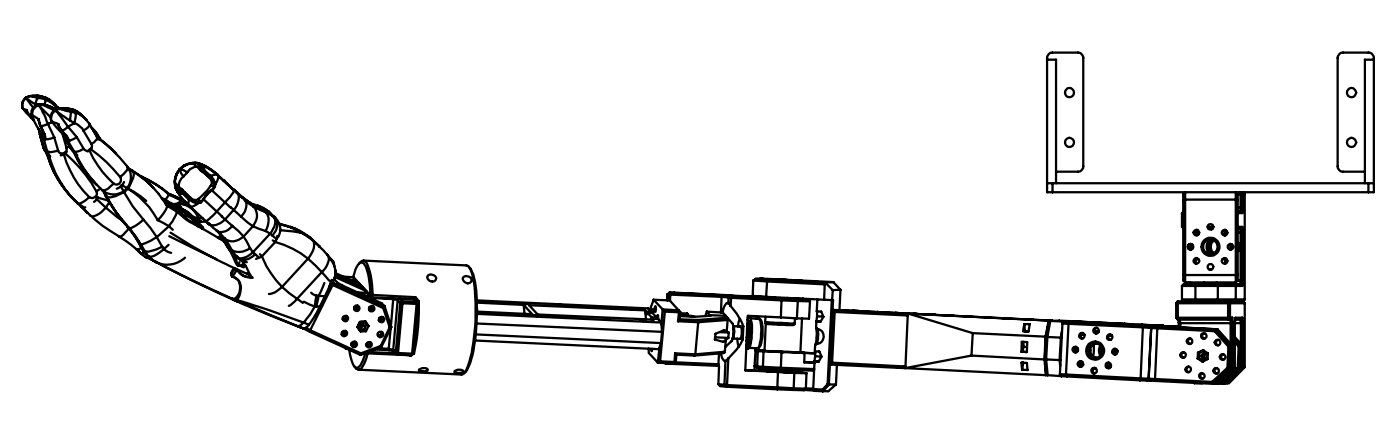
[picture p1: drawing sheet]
<svg xmlns="http://www.w3.org/2000/svg" width="154mm" height="48mm" viewBox="0 0 154 48" stroke-linecap="round" stroke-linejoin="round" font-family="sans-serif">
<g fill="none" stroke="#000" stroke-width=".25">
<path d="M2.5 11.9l1 1.1M2.5 11.9l.1 .1a.45 .45 0 0 1 .4 .3l.5 .6M2.9 10.7l-.2 .1a1.01 1.01 0 0 0-.2 1.1M2.9 10.7h.1M2.9 10.8l1 .7M2.9 10.8a.96 .96 0 0 0-.4 1.1M2.9 10.8l.8 1.1M2.9 10.7v.1M3.5 12.9h.1M3.5 12.9l.3 .3M3.5 12.7v-.2a4.4 4.4 0 0 0 1.4 2.5h.1M3.5 10.6l.7 .2"/>
<path d="M3.5 10.6h-.2l-.4 .2M3.5 12.7l.8 .4M3.6 12.9h-.1M3.9 11.5l.1 .1M4.1 10.5h-.7l-.5 .2M4.1 10.5l.8 .2M4.1 10.5h.1M4.1 11.5a.95 .95 0 0 0-.7 1M4.1 10.5l-.6 .1M4.1 11.5l.1 .1M4.1 10.5l.1 .3M4.2 11.5h.5l.7 .2"/>
<path d="M4.2 11.5v.1M4.2 11.5h-.1M4.2 10.8l-.2 .2-.1 .5M4.2 10.8l.8 .1M4.2 14.1l.2 .6M4.2 11.6a.99 .99 0 0 0-.7 1.1M4.2 11.6l.7 1 .4 1M4.2 11.6l1.4 1.3M4.2 11.6h.7M4.3 13.1l.2 .8M4.3 14.3l.1 .4M4.4 14.7v.3"/>
<path d="M4.4 14.7l.1 .2M4.4 15h.1M4.4 15l.4 1.2M4.5 15h.1M4.5 15l.3 .4M4.5 14.9v.1M4.5 14.9l.3 .4M4.5 15l.3 1.3 .3 .6M4.5 14.9h.1M4.5 13.9l.3 .8M4.5 13.9h.1M4.5 13.9l.4 .8"/>
<path d="M4.6 14.7l-.1 .2M4.8 16.2l.3 .6M4.8 16.2l.4 .4M4.8 14.7l.2 .5M4.8 15.3h.1M4.8 15.3v.1M4.8 15.4h.1M4.8 15.4l.4 1.2M4.8 14.7h.1M4.9 10.7a2.64 2.64 0 0 1 1.4 1.1M4.9 10.7a3.6 3.6 0 0 1 1.4 1.1M4.9 14.7l.1 .6"/>
<path d="M4.9 10.7h.1M4.9 11.6l1 .5M4.9 11.6l.6 .1M5 15.3l-.2 .1M5 15.2v.1M5 15.3h-.2M5 15.1l-.2 .2M5 15.3h.1M5 10.9l-.1 .6M5 10.9a2.82 2.82 0 0 1 1.3 1.1M5.1 16.9a11.9 11.9 0 0 0 3.2 5.2M5.1 16.9l.3 .2"/>
<path d="M5.2 16.8a11.4 11.4 0 0 0 3.3 5.5M5.2 16.6l.3 .6M5.3 13.6l-.8 .3M5.3 13.6l.7 1.5M5.4 17.1l.1 .1M5.4 17.1a11.5 11.5 0 0 0 3.1 5.2M5.4 17v.1M5.4 11.7l.5 .2M5.4 11.7h.1M5.5 11.7l.4 .4M5.5 11.7l.4 .2M5.7 13.3l.1 .1a6 6 0 0 0 1.6 1.6"/>
<path d="M5.7 13.3l.7 .4M5.8 13.4l-.5 .2M5.9 11.9l.2 .2M5.9 12.1v.1M5.9 12.1h.1M5.9 11.9h.1M5.9 11.9l.2 .1M6 15.1l-1 .2M6 15.1l.4 1.4M6 12.1a.94 .94 0 0 0-.3 1.2M6 12.1h.1M6.1 12.1h-.1"/>
<path d="M6.1 12.1h.1M6.1 12.1l1.4 1.8M6.1 12.1l1.6 1.1M6.1 12.1a1.08 1.08 0 0 0-.4 1.2M6.3 11.8h.1M6.3 11.8l.1 .1M6.4 16.5a1.6 1.6 0 0 1-1.2 .1M6.4 13.7l.1 .3 .3 .4M6.4 13.7l.4 .7M6.8 12l1 .3M6.8 12h-.4l-.3 .1M6.8 14.4h.1"/>
<path d="M6.8 14.4l.5 .5M6.9 14.6l.4 1.6M6.9 14.7l.1 .3M7 14.7v.2M7 14.9l.1 .2M7 15l.1 .2M7 14.9v.1M7 17a10.6 10.6 0 0 0 2.8 4.7M7 17l-.3 .1M7.1 15.2l.7 1.1M7.1 15.2h.1M7.1 15.2l.4 .3"/>
<path d="M7.1 15.1v.1M7.1 15.1l.4 .3M7.1 15.1h.1M7.1 15.2l.7 1.1 .5 .6M7.2 16.9h-.1l-.1 .1M7.2 16.9a14.9 14.9 0 0 1 3.4 4.1M7.2 14.9l-.1 .2M7.3 14.9l.2 .5M7.3 14.9h.1M7.3 14.9l.3 .5M7.3 16.2a.49 .49 0 0 1-.3 .7 .49 .49 0 0 1-.6-.4M7.4 16.7l-.2 .2"/>
<path d="M7.4 11.9l.5 .1M7.5 11.9h-.9l-.5 .2M7.5 11.9h-.7v.1M7.5 15.4v.1M7.5 11.9l.3 .4M7.5 15.4h.1M7.5 11.9l.4 .1M7.5 13.9l-.7 .5M7.5 15.5h.1M7.5 15.3v.1M7.5 13.9l.9 1.2M7.5 15.5l.7 1.1"/>
<path d="M7.6 15.4l-.1 .1M7.6 15.4h.1M7.7 16.1l-.4 .1M7.7 13.2l.5 .3M7.8 16.3l.2 .3M7.8 16.3l.4 .3M7.8 12.3l-.1 .9M7.8 12.3l.5 .1M7.9 12a2.16 2.16 0 0 1 1.1 .7M7.9 12h.1M7.9 12l.9 .5 .7 .7M8.1 16.7l.2 .4a10.4 10.4 0 0 0 2.2 3"/>
<path d="M8.1 16.6a11.2 11.2 0 0 0 2.4 3.5M8.2 13.5a1.78 1.78 0 0 1 1 .9M8.2 16.6l.3 .5M8.2 13.5l-.7 .4M8.3 12.4a1.5 1.5 0 0 1-.1 1.1M8.3 12.4l.4 .2 .7 .5M8.3 16.9a12.2 12.2 0 0 0 2.4 3.4M8.4 15.1l-.6 .3h-.2M8.4 15.1l.8 1.3M9.2 14.4l.9 1.4M9.2 16.4a1.41 1.41 0 0 1-1 .2M9.2 16.4l.3 .2h.1"/>
<path d="M9.5 13.2l.4 .4M9.9 16.5a11.1 11.1 0 0 0 2.6 3.7M9.9 13.6a.88 .88 0 0 1-.7 .8M9.9 13.6l.8 1.5M9.9 16.5l-.3 .1M10 16.4h-.1v.1M10 16.4a15.4 15.4 0 0 1 3.2 3.1M10.1 15.8v.2l-.1 .4M10.1 14.1l.5 .5 .3 .6a2.66 2.66 0 0 0-.8-1.1zM10.3 14.4l.5 .7M10.7 15.1l.1 .2M10.7 15.1a1.02 1.02 0 0 1-.6 .7"/>
<path d="M10.7 15.2a14 14 0 0 1 3.4 3.2l-.2 .4-.7 .7M10.7 15.1v-.1a10.9 10.9 0 0 1 2.1 1.9M10.9 15.2h.1M13.2 19.5a.52 .52 0 0 1 0 .6 .52 .52 0 0 1-.7 .1M14.1 18.3a1.91 1.91 0 0 1-.3 2.6 1.91 1.91 0 0 1-2.5 0M14.2 18.5l.4 .3M14.2 18.6l.4 .2M14.2 18.6l.5 .2M14.6 18.8a9.1 9.1 0 0 1 2.3 1.8M14.7 18.8a10.5 10.5 0 0 1 2.8 2.5M14.7 18.8v.1v.7l-.6 1.1M15.5 19.4a11.4 11.4 0 0 1 3.1 2"/>
<path d="M15.5 19.4a12.1 12.1 0 0 1 3.1 1.9M15.5 19.4h.1M19.5 19.1a1.89 1.89 0 0 0-.1 1.6M19.5 19.1a1.92 1.92 0 0 0-.2 1.6M19.5 19.1h.1M19.8 18.6l-.3 .5M19.8 18.6l.8 .3M19.8 18.6a1.9 1.9 0 0 0-.5 1.5M19.8 18.6l.1 .4 .3 .4M19.8 18.6h.1M20.2 19.4l-.4 .6-.1 .4M20.3 18.2l-.5 .4"/>
<path d="M20.3 18.2h.1M20.6 18.9l-.4 .5M21.3 18a2.46 2.46 0 0 0-1.4 .6h-.1M21.3 18l.2 .3M21.3 18h.7M21.5 18.3l-.6 .3-.3 .3M21.9 18h.1M21.9 18.3h-.4M21.9 18.3h-.1v.1l.3 .3M21.9 18.3l.3 .3M21.9 18l.3 .1M21.9 18l-.8-.1-.8 .3"/>
<path d="M21.9 18a2.22 2.22 0 0 0-1.6 .2M22 18l.2 .3v.3M22 18l.3 .1M22.1 18.7l1 .8M22.1 18.7h.1M22.1 18.7l.2 .2M22.2 18.1l1.1 .6 .6 .5M22.2 18.6l-.1 .1M22.2 18.6l.3 .1M22.2 18.1l.9 .5 .8 .6M22.2 18.1h.1M22.3 18.1l.2 .3v.3"/>
<path d="M22.3 18.1l1.1 .7 .5 .4M22.3 18.9l.7 .6M22.5 18.7l.7 .6M22.5 18.7l-.2 .2M23 19.5h.1M23.1 19.5a.75 .75 0 0 1 .1 .9M23.1 19.5h.1M23.1 19.5a1.01 1.01 0 0 1 .5 .8M23.2 19.3l-.2 .2M23.2 19.3v.1M23.2 19.4l.3 .3 .2 .6M23.2 19.4l-.1 .1"/>
<path d="M23.9 19.2l-.7 .1M23.9 19.2l.7 .6M23.9 19.2l.1 .1M23.9 19.2h.1M24 19.3v.3l-.3 .7M24 19.3l1.8 1.6M24.6 19.8l1.3 1.2M24.6 19.8h.1M115.3 6.6h1v13.5M116.3 18.9h2.4a.6 .6 0 0 0 .6-.6v-11.9a.6 .6 0 0 0-.6-.6h-2.8a.6 .6 0 0 0-.6 .6v14.7h.6M150.3 18.9h-2.4a.6 .6 0 0 1-.6-.6v-11.9a.6 .6 0 0 1 .6-.6h2.8a.6 .6 0 0 1 .6 .6v14.7h-.6M151.3 6.6h-1v13.5"/>
<path d="M8.5 22.3l.3 .3 .4 .1M8.5 22.3h.1M8.8 22.5l.2 .2M8.9 22.6l.1 .1M8.9 22.6a.33 .33 0 0 0 .5 .2M9 22.7l1 1a1.12 1.12 0 0 0 1.2-.4l.5-.5M9 22.7l.6 .7M9.8 21.7l-.8 .6a.4 .4 0 0 1-.5 0M10.2 23.9a15.4 15.4 0 0 0 2.9 2.1M10.5 20.1l.8 .8M10.6 21a.51 .51 0 0 1-.1 .7 .51 .51 0 0 1-.7 0M10.7 21.9l-.3 .3"/>
<path d="M10.7 21.9l1 .9M10.8 21.7l-.2 .1 .1 .1M10.8 21.7h.1M10.8 21.7l1.1 .3M11.1 20.7l-.5 .3M11.4 21l.3 .5M11.7 21.5a14.7 14.7 0 0 0 2.2 3.2M11.7 21.6l1 1.7 1.4 1.6M11.7 22.8l1.7 1.4M11.7 21.6l-.3-.6 .3 .6M11.7 21.5v.1M11.7 21.6l1.2 1.8 1.3 1.6"/>
<path d="M12 22.2l-.3 .6M12.5 20.2l-.7 .6-.4 .2-.1-.1M13.1 26l1.3 .9 .6 .5M13.3 20.5l-.4 .2M13.3 20.5l.4 .6M13.5 20.4h-.2v.1M13.5 20.4l.6 .3M13.7 21.1l-1.2 .5a.71 .71 0 0 1-.8 0M13.7 21.1l.9 1.6 1.2 1.4M13.7 20l-.2 .4M14 20.7l.8 .4 1.3 1M14 24.9l.8 1.1 .8 1.2"/>
<path d="M14.1 24.9l1.2 1.7M14.1 24.9l.1 .1M14.1 20.7a8.8 8.8 0 0 1 3.3 3.5M14.1 20.7l-.4 .4M14.2 25.1l-.4 .5a.74 .74 0 0 1-.7 .4M14.2 25l1.3 1.8M15 27.4l.4 .4M15.2 26.5l.4 .8 .5 .6M15.3 27.7l.2 .1M15.4 27.8h.1M15.5 27.8l.5 .5M15.5 26.8l.4 .8"/>
<path d="M15.6 27.2l.4 .6M15.6 27.2a.45 .45 0 0 1-.6 .2l.4 .4M15.6 27.2l.3 .4M15.8 24.1l-1 .8a.49 .49 0 0 1-.6 .1M15.8 24.1l.8 .9 .7 1.1M15.9 27.8h-.5M15.9 27.6l.4 .5M16 28.3l.8 .2M16.1 28l.3 .3M16.3 28.1l.6 .6M16.3 28.1l.1 .2M16.3 28.2l-.3 .1"/>
<path d="M16.4 28.3a2.81 2.81 0 0 0 4 0M16.7 20.5h.1M16.9 28.7l.3 .1M16.9 28.7l3.2 1.6 5.5 2.5M17.2 28.8a126.1 126.1 0 0 0 8.6 4.2M17.2 28.8h.1M17.3 26.1a4.5 4.5 0 0 1-1.8 .7M17.3 26.1l.6 1M17.4 24.2l1.2 .7M17.5 21.3l.9 1.3M17.8 21.8l.9 .5zM17.9 27.1a2.86 2.86 0 0 1-2 .5"/>
<path d="M17.9 27.1l.1 .3M17.9 21.9l.9 .5M18 27.4l-1 .7-.4 .1-.3-.1M18 27.4l.5 .3 .4 .1M18.3 22.4l.9 .6M18.4 22.5h.5l.3 .2M18.6 26.9l-.6 .5M18.6 24.9l-1.3 1.2M18.6 24.9l.4 .4M18.6 21.3l1.3 .6M18.6 21.4h.1M18.6 21.4l-.3 .6"/>
<path d="M18.6 21.4l1.3 .6M18.6 21.3h.1M18.6 26l5.2 2.5M18.6 21.3v.1M18.8 22.3l.4 .2M18.8 25.6a47.3 47.3 0 0 0 5 2.9M18.8 22.7l.1-.1 .3 .1M18.8 22.3l.1 .1M19 22.8l.3 .1M19.1 23l.4 .2M19.2 22.5l.2 .1M19.2 22.5h.4l.2 .2"/>
<path d="M19.2 22.7h.1M19.2 23l.4 .3M19.2 22.7l.1 .2M19.2 22.7l.3 .2M19.2 23h.2a3 3 0 0 1 1.7 .9M19.2 22.9h.1M19.3 20.1l.1 .1 .3 .2M19.3 20.1l.1 .7M19.3 22.9a2.47 2.47 0 0 1 2 1.1M19.3 22.9a2.37 2.37 0 0 1 1.9 1.2M19.3 22.9h.1M19.3 22.9l.4 .2"/>
<path d="M19.3 22.9a2.49 2.49 0 0 1 2 1.2M19.3 20.7h.1M19.4 22.6h.1M19.4 22.6h-.3l.1 .1M19.4 22.6l.4 .1M19.4 23.1a2.4 2.4 0 0 1 1.7 .8M19.4 22.6l.3 .3M19.4 20.7l.4 .7M19.4 20.8l.3 .2 .2 .1M19.4 20.8l.2 .3M19.5 23.2l-1.1-.6a2.55 2.55 0 0 1-1 1.6M19.5 23.2a3.5 3.5 0 0 1-.9 1.7"/>
<path d="M19.5 23.2l.6 .6M19.6 21.1l.2 .2h.4M19.6 21.1l.3 .5 .9 1M19.6 23.3l.4 .3M19.7 20.7l.1-.1 .3 .2M19.7 20.4v.3M19.7 20.7l.2 .4M19.8 22.7h.1M19.8 22.7l.4 .3M19.9 23.6h.1M19.9 23.6h.2M19.9 22l-.3 .4"/>
<path d="M19.9 22l.8 .5M19.9 22.4h-.8M19.9 21.1l.3 .2M19.9 22.4h.2a2.41 2.41 0 0 1 1.8 1.6M19.9 22.4l.8 .1M19.9 21.9l.6 .4M20 23.6h.1M20.1 22l.3 .2M20.1 20.8l.9 .9M20.1 23.6l.7 .2 .7 .5M20.1 23.6l.2 .2M20.1 20.8v.1"/>
<path d="M20.1 20.9l-.2 .2M20.1 23.7l.2 .1M20.1 20.9l.2 .2M20.2 21.3l.6 .6M20.2 23.9l.7 .5 3.3 1.8M20.3 23.8l.6 .5 .7 .3M20.3 21.1l-.1 .2M20.3 21.1l.6 .6M20.8 21.9v.5v.2M20.8 21.9h.1M20.8 22.6h.1M20.8 22.6l.1 .1"/>
<path d="M20.9 21.9a1.07 1.07 0 0 0 .9 .4M20.9 22.7l1.8 1.6M20.9 21.7l-.1 .2M20.9 21.7l.1 .1M21 21.7a.65 .65 0 0 0 .9 .2M21 21.8a1.27 1.27 0 0 0 .8 .4M21 21.8l-.1 .1M21 21.7v.1M21 23.7l.9 .3M21.1 23.9l.4 .4M21.2 24.1h.1M21.3 24l.4 .4"/>
<path d="M21.3 24.1l.3 .4 .7 .6M21.3 24v.1M21.4 24.1l.7 .3M21.5 24.3l.2 .4M21.5 24.2l.6 .5 .2 .3v.1M21.6 24.6l.3 .3M21.6 24.6l.1 .1M21.7 24.6l.5 .5M21.7 24.7l.3 .2M21.8 22.3l-.5 .4h-.4M21.8 22.2h.3M21.8 22.2v.1"/>
<path d="M21.8 22.3h.1M21.9 24l.2 .4M21.9 21.9l.2 .3M21.9 24h.4M22.1 22.2v.1M22.1 22.3h-.3M22.1 25l.2 .1M22.4 21.9l-.3 .3M22.4 21.9h.1M22.4 21.9l-.3 .4M22.4 21.9l1.5 1.3M22.7 24.3l.3 .3"/>
<path d="M22.7 24.3h.1M22.7 24.3l-.6 .1M22.7 24.4l.4 .3M23 24.6v.1M23 24.6l.2 .1M23 24.6l.1 .1M23.2 24.7l.7 .6M23.2 20.4l-.4 .6-.9 .9M23.2 20.4l.4 .2M23.3 20.9l-.7 .6-.2 .4M23.3 20.9h.1M23.3 20.9l-.3 .3-.6 .7"/>
<path d="M23.3 20.9l1.5 1.4M23.6 20.3v.3M23.6 20.3h.1M23.6 20.6l-.3 .3M23.6 20.6h.1M23.7 20.3h.1M23.7 20.3l-.1 .3M23.8 28.5l3.4 1.6M23.9 25.4l.8 .8M23.9 23.2l-.8 .9-.4 .2M23.9 23.2l.6 .6M24.2 26.2l.5 .4"/>
<path d="M24.2 26.2l.3 .1M24.4 23.8l.4 .3M24.5 26l-.6 .1M24.5 26l.2 .3M24.5 26.1l.2 .5M24.6 26.1l-.5 .1M24.6 26.2l-.6-.7 .7 .8M24.7 26.3l.3 .6M24.7 26.2l.8 1.3M24.7 26.6l.3 .3M24.8 26.6l.2 .5 .4 .5M24.8 24.1a1.41 1.41 0 0 1-1.8 .5"/>
<path d="M24.8 22.3l.6 .5M24.8 24.1l.8 .7M24.8 22.3l-.9 .9M25 26.9l.4 .7M25 26.9l.5 .6M25.3 27.4l.7 1.5 .3 .3M25.4 22.8l.3 .3M25.4 27.6l.7 .7M25.5 27.5l.6 .7M25.6 30.4a1.16 1.16 0 0 1 .8 1.6 1 1 0 0 1-.8 .8M25.6 32.8l.1 .1M25.6 24.8l1.2 1.2"/>
<path d="M25.6 32.8l.2 .2M25.6 24.8a1.33 1.33 0 0 1-1.8 .5M25.6 30.4a1.38 1.38 0 0 1 .8 1.9l-.1 .3-.3 .4M25.6 30.4h.1M25.7 32.9l.3 .1M25.7 32.9h.1M25.7 32.9l.1 .1M25.7 20.8l.5 .4M25.7 23.1l-.9 1M25.7 23.1l.8 .7M25.8 33l.4 .2M25.8 20.9l-.4 .7-.6 .7"/>
<path d="M25.8 20.9l.1 .1M25.8 32.9l.4 .2M25.8 32.9l.4 .3M25.9 28l.2 1.1 .2 .1M25.9 21.1l.2 .1M26 21.1l.2 .1M26 33l3.8 1.1 3.6 1.4M26 29.6l-.4 .8M26 29.6a.53 .53 0 0 0-.4 .8M26 29.6h.1M26 33l.2 .1M26 29.6a1.98 1.98 0 0 0 1.8 .9"/>
<path d="M26 28.2h.1M26.1 28.2a1.6 1.6 0 0 0 1.1 .6M26.1 29.6h-.1a.52 .52 0 0 0-.5 .2 .52 .52 0 0 0 .1 .6M26.1 21.2a1.29 1.29 0 0 1-.2 1.6l-.2 .3M26.1 29.6a1.83 1.83 0 0 0 1.7 .9M26.1 21.2l.8 .7M26.2 21.2l.5 .5M26.2 33.2l7.2 2.9M26.2 33.1l6.6 2.7M26.3 29.2h.1M26.3 29.2l.6 .2M26.3 29.2l.5 .1"/>
<path d="M26.4 28.8l-.1 .4M26.4 21.5l1.7 1.1M26.5 21.5l1.6 1.1M26.5 23.8l1.3 1.1M26.6 28.6l.2 .3M26.6 29.1l.4 .1M26.7 28.6l.1 .3M26.8 26a1.52 1.52 0 0 1-2.1 .2M26.8 26l.7 1.3M26.8 28.9l.2 .3M26.9 21.9a1.44 1.44 0 0 1-.4 1.9M26.9 21.9l1 .8"/>
<path d="M27 29.2l.5 .9M27.2 30.1l.4 .1M27.2 30.1l.4 .2M27.5 27.3a1.8 1.8 0 0 1-2 .2M27.5 27.3l.3 .4M27.8 22.4l.6 .2M27.8 24.9l1.5 .5M27.8 27.7l-.7 .6a.91 .91 0 0 1-1-.1M27.8 24.9l-1 1.1M27.8 27.7l.3 .2M27.9 22.7a1.58 1.58 0 0 1-.1 2.2M27.9 22.7l1.4 .7"/>
<path d="M28.1 22.6l.6 .2M28.1 27.9a1.44 1.44 0 0 1-1.9 .4M28.1 27.9l.3 .3M28.4 22.6a2.61 2.61 0 0 1 1.2 .7M28.4 22.6l.3 .2M28.6 27.9l.2 .3M28.7 22.8l.9 .5M28.7 22.8l.6 .6M28.8 28.2a9.7 9.7 0 0 0 2.3 3.3M28.8 28.2l-.6 .3M29.3 25.4l.5 .3M29.3 23.4a1.89 1.89 0 0 1 0 2"/>
<path d="M29.3 23.4l.8 .4 .2 .4a1.89 1.89 0 0 1-.5 1.5M29.6 23.3h.1M29.6 23.3l.2 .2M29.6 23.3l.6 .6M29.8 23.5l.6 .5M29.8 25.7l-2 2M29.8 25.7l.2 .2M30 25.9l.3 .2M30 26.4l.3 .2M30.2 23.9a1.44 1.44 0 0 1-.2 2M30.2 23.9l.2 .1M30.3 26.6a10 10 0 0 1 3.6 1.8"/>
<path d="M30.3 26.6l-1.5 1.6M30.4 24a1.58 1.58 0 0 1 .1 2.3M30.5 25.9l-.2 .7M30.7 24.6l2.2 .8M30.7 24.6l1.1 .3a2.09 2.09 0 0 1 1.1 .5M30.8 25.3l2.3 .3M31.1 31.5l1.6 1.3M31.1 31.5l-.3 .2a1.81 1.81 0 0 1-1.2 .6M32 25a5.9 5.9 0 0 1 2.6 1.5M32.7 32.8l-.7 .7-.2 .1M32.7 32.8l.7 .5M32.8 35.8l.6 .3"/>
<path d="M32.9 25.4l.2 .2M32.9 25.4l.6 .4M33.1 25.6l.4 .2M33.4 35.5a.79 .79 0 0 1-.6 .3M33.4 35.5l.6 .2M33.5 33.2l1.2 .5M33.5 36.1l.6 .4M33.5 25.8l.6 .3 .5 .4M33.5 25.8l.9 .6M33.7 36l.5 .3M33.9 28.4l1.5 1.5M33.9 28.4l-2.8 3.1"/>
<path d="M34 35.7l-.2 .3-.4 .1M34.1 36.5l5.6 2.5M34.2 36.3l5.5 2.5M34.2 36.3l-.1 .2M34.3 32.2l.5 .3M34.4 26.4a1.52 1.52 0 0 1-.3 1.7l-.2 .3M34.4 26.4l.8 .7M34.6 26.5l.6 .6M34.7 33.7l-.6 .9-.7 .9M34.7 33.7h.5M34.8 32.5l-.1 1.2M34.8 32.5h.3"/>
<path d="M35.1 32.5l-.3 1.2M35.1 32.5l.7 .1M35.2 27.1l.8 .9M35.2 33.7l-1.2 2M35.4 29.9a1.91 1.91 0 0 0 .7-1.8v-.1a2.79 2.79 0 0 1 .8 2.3l-.4 .8M35.4 29.9l.9 1M35.4 29.9l-2.7 2.9M35.7 31.1l-.6 1.4M35.8 32.6l-.6 1.1M36.3 28.3v.1a.91 .91 0 0 1 .5 .9M36.4 31.3l-.1 .2M36.4 31.1h.1"/>
<path d="M36.5 31.2l.1 .1M36.5 30.8l-.7 1.8M36.6 31l.2 .1M36.6 31.3l-2.4 5M36.6 31.3l5.6 2.6M36.8 31.1l-.2 .2M36.8 31.1l5.5 2.6M36.8 30.7l.4 .4 .5 .3 4.3 1.9 .3 .4M36.9 30.4l3.4 1.6M36.9 29.7a1.74 1.74 0 0 1-.5 1.6l.1-.2M36.9 30l2.7 1.3M36.9 30.2l3 1.4"/>
<path d="M37.8 30.4l1.1 .1M37.9 35.1h.1M38 38.2v.1M38 36.4l-.1 .3-.3 .1M38 38.3h.1M38 36.5l-.2 .3M38.1 34.7l-.1 .3-.3 .1M38.1 34.8l-.1 .3M38.5 38.5l.2 1.2a.73 .73 0 0 0 .7 .7l.4-.5 .4-1.1M38.6 30.8h.6M38.9 30.4l.1-.4a1.15 1.15 0 0 1 .9-1.1h.1a5.3 5.3 0 0 1 .8 3v.6M38.9 30.4l2.1 2.3"/>
<path d="M38.9 30.4l.2 .3M39.1 37.6v.1a.33 .33 0 0 1-.4 .3M39.1 37.7l-.3 .3M39.1 31h.4M39.3 33.9l-.3 .1M39.4 33.6a.3 .3 0 0 1-.1 .3 .3 .3 0 0 1-.3 .1M39.4 32.1l1.1 .1M39.4 33.7v.1M39.6 29a.44 .44 0 0 1 .4-.4 .44 .44 0 0 1 .4 .4 8.6 8.6 0 0 1 .6 3.4M39.6 35.5a.29 .29 0 0 1 .4 .1 .29 .29 0 0 1-.2 .4 .29 .29 0 0 1-.3-.3M39.7 38.8v.2M39.8 35.4a.28 .28 0 0 1-.3 .3"/>
<path d="M39.9 35.4l-.1 .3-.3 .1M40 28.6l11.3 .6a1.13 1.13 0 0 1 .7 1 21.4 21.4 0 0 1-.6 10.3 .97 .97 0 0 1-.6 .7l-11.3-.6M40.1 36.2h-.6M40.1 36.2l.2 .2M40.2 32.5h.6M40.2 38.8h.1M40.2 35.3l.2 .3M40.2 38.8h.3M40.3 38.8h-.1M40.4 35.6l.2 .2M40.4 35.6l-.3 .6M40.5 38.8l-.4 1.2a.72 .72 0 0 1-.7 .6l-.4-.3"/>
<path d="M40.5 38.8l4.7 .3M40.5 38.7v.1M40.5 38.7l3.2 .1M40.6 35.8l-.4-.5-.6 .1-.3 .5 .4 .5h.6M40.6 35.8l-.3 .6M40.7 37.9l-.3 .1M40.7 32.7l2.6 .2M40.8 37.6l-.1 .3-.4 .1M40.8 37.7v.1M40.8 32.5l.2 .2M41 32.7l4.7 .2M41 33.7l-.1 .3h-.2"/>
<path d="M41 32.4l4.7 .3M41 32.4l-.2 .1M41 32.4v.3M41 33.8l-.3 .2M41.3 38.4l1.5 .1M41.7 38.3h1.1M41.7 36.9h.1M41.9 38l-2.2 .8M41.9 38l.1 .1M42 36.5v.1a.33 .33 0 0 1-.4 .3M42 38.1l-2.3 .9M42 36.5l-.1 .3"/>
<path d="M42.1 34.9l-.1 .2-.3 .1M42.1 34.9l-.2 .3M42.2 33.9l.7 2.1M42.3 33.7l-.1 .2M42.3 33.7l.8 2.2M42.8 38.3l.5 .2M42.8 38.3v.2M42.8 38.5l.6 .1M42.9 36l-1 2M43 36.1l-.2 2.2M43.1 35.9l-.2 .1M43.1 35.9l-1.1 2.2"/>
<path d="M43.3 38.5l.3 .3M43.3 32.9l-.2 2.9M43.3 38.5l.1 .1M43.3 32.9l.5 .1M43.3 32.8v.1M43.4 38.6l.4 .3M43.6 38.8h.2M43.8 38.9l1.5 .2M43.8 33l.3 .3M43.8 33l-.5 5.5M43.8 38.8l1.6 .1M43.8 38.8v.1"/>
<path d="M43.9 32.8l-.1 .2M44 32.8l.3 .3M44.1 33.3h.2M44.1 33.3l-.5 5.5M44.3 33.1l1.5 .1M44.3 33.1l-.2 .2M44.3 33.1v.2M44.3 33.3l-.5 5.5M44.3 33.3l1.6 .1M45.2 39v.1M45.4 38.9l-.1 .2M45.5 38.8l.1 .1"/>
<path d="M45.5 38.8l-.1 .1M45.5 38.8l-.2 .3M45.6 38.9h-.2M45.6 32.9l.2 .3M45.7 32.9l.2 .3M45.7 32.7l.4 .4M45.7 32.7v.2M45.8 33.2l.1 .2M45.8 33.2l.2 .2M45.9 33.2h.1M45.9 33.4l-.5 5.5M46 33.4h-.1"/>
<path d="M46 33.4l-.5 5.4M46.1 33.1a23.3 23.3 0 0 1-.5 5.8M46.1 33.1l-.2 .1M47.1 30.3a.58 .58 0 0 1 .9 .4 .5 .5 0 0 1-.6 .2 .5 .5 0 0 1-.3-.5zM51.1 30.4a.52 .52 0 0 1 .6 0 .52 .52 0 0 1 .2 .6 .54 .54 0 0 1-.6 .1 .54 .54 0 0 1-.3-.6zM51.6 29.3a4 4 0 0 1 .8 2.6 23.7 23.7 0 0 1-.6 7.9l-.4 .9-.3 .3M52.3 37.4l20.2 1 .3-.7M52.4 36.8l20.4 .9M52.5 35.6l20.4 .9M52.5 34.5l20.3 1M52.5 33.3l5.2 .2M52.5 33l18.9 .9 .3 .4"/>
<path d="M53.7 33.2a.34 .34 0 0 1 .4 .1zM54.9 34.5h.5l-.2 .1zM57.6 33.3l.5 .1h-.3h-.2zM57.7 33.5l.9 1-6.1-.2M57.7 33.5l.1 1M58.8 34.6l.5 .1h-.2zM61.5 33.5h.3l.2 .1zM62.7 34.8l.5 .1h-.3zM65.4 33.7h.2l.3 .1zM66.6 35l.5 .1h-.3zM69.3 33.9h.2l.3 .1zM70.5 35.2h.5z"/>
<path d="M71 34.1l.1 .2M71 34.1l-12.7-.6 .9 1.1 12.8 .5-.1-.1M71 34.1l.1 1M71.1 34.3l.1 .3 .1-.2M71.1 34.3h.6M71.3 34.4l.5 .5M71.3 34.4h.5M71.4 38.3l.1 .5 .9 1.1M71.7 38.3v.3l.1-.3M71.7 34.3v.1l.1-.4v.4M71.8 34.9v.2M71.8 34.9h.5"/>
<path d="M71.8 34.4l.5 .5M71.9 35v.1M71.9 35l.6 .1M72 32.9l-.4 1.2M72 32.9l1 1.1M72 32.9l1.7 .1 1 1.1M72.2 33.7v.3l-.1 .3zM72.3 34.9v.2l.1-.5 .1 .5M72.4 39.9l1.8 .1M72.5 35.1l.3 .4M72.6 38.2l-.2 1.7M72.7 39.7l-.3 .2"/>
<path d="M72.7 39.7l1.6 .1M72.8 35.5l.1 1M72.9 36.5l-.1 1.2M73 34l1.7 .1M73 34l.2 .3M73 34l-.2 1.7M73.2 34.3h1.6M73.2 34.3l-.5 5.4M73.3 39.9l.1 .1M73.4 39.9v.1M73.4 40l5.7 .2M73.5 32.3l.2-.1h.5l11.2 .5"/>
<path d="M73.5 32.3h.1M73.5 32.3v.7M73.6 32.3l-.1 .7M73.6 32.3l.2 .1M73.8 32.2l5.8 .3M73.8 32.2v.2M73.8 32.2l-.2 .1M73.8 32.4v.7M73.8 32.4l5.7 .2M74.3 39.8l-.1 .2M74.3 38.8l2.3 .1M74.3 38.8v1"/>
<path d="M74.3 38.8l.2 .2M74.4 39.8l4.7 .2M74.4 39.8h-.1M74.4 39.8l-.2 .2M74.5 39l-.1 .8M74.5 39l2 .1M74.7 35.3l2.2 .1M74.7 34.1l.1 .2M74.7 34.1l.2 .2M74.8 34.3l-.1 1M74.8 35.1l-.1 .2M74.8 35.1l2 .1"/>
<path d="M74.9 34.7h1.4M74.9 34.6l.6 .1M74.9 34.3h-.1M74.9 34.3l-.1 .8M74.9 34.4l.8 .1M75.5 34.7h.8M75.7 34.5l-.2 .2M75.7 34.5l-.1 .2M76.3 34.8h.1M76.3 34.7v.1M76.6 38.9l-.1 .2M76.8 35.2l.1 .2"/>
<path d="M76.9 35.4h.1M76.9 35.4l-.3 3.5M77.8 34.3l-.1 .4M77.8 34.3l.4 .3M77.8 34.3l1.8 .1 .3 .3M78.2 34.6l1.7 .1M78.2 34.6v.1l-1.7 .1-1.6-.1M78.8 37.1h1.4M79.2 38.9l-.1 1.1M79.3 36.5h.9M79.4 38.8l.1 .5 .3 .4h.1M79.5 32.6l.7 .1"/>
<path d="M79.5 32.6l-.1 1.8M79.6 32.5h.9M79.6 32.5l-.1 .1M79.8 38.7l-3.2 .2M79.8 38.7l-.1 .1-3.2 .3M79.9 39.7l-.1 2.6M79.9 34.7l.2 .2M79.9 37.4l-.1 1.3M80 36.4l-.3-.1-.9 .4-.1 .6 .9 .3 .3-.2M80 36.4l.2 .1M80.1 34.9l.6 .7a3.1 3.1 0 0 1-.1 1.9l-.8 .7M80.1 34.9l-3.3 .3"/>
<path d="M80.1 34.9v.3M80.1 35.2l-3.2 .2M80.1 35.2l-.1 1.2M80.2 33.3h-.2l-.1 .2-.3 .9M80.2 33.3l.2 .3M80.2 39.4l-.3 .3M80.2 37.1l-.3 .3M80.2 39.4l-.1 2.9M80.2 36.5v.6M80.2 32.7h.3M80.2 32.7v.6M80.4 33.6l.7 .9 .8 1.4-.1 1.4-.7 1.1-.9 1"/>
<path d="M80.5 32.5l5.6 .3M80.5 32.5v.2M80.5 32.5l-.3 .2M80.5 32.7l5.6 .3M80.5 32.7l-.1 .9M80.7 35.9a1.88 1.88 0 0 1 0 1.3l.8 .1M80.7 35.8l.9 .1M80.8 35.9a1.65 1.65 0 0 1-.1 1.2M81.2 37.2l.2 .9M81.5 35.1l-.2 .3v.5M81.5 35.9a1.44 1.44 0 0 1 0 1.4M82.2 37.5h.1"/>
<path d="M82.2 37.5l-.1 3.2 3.6 .2M82.2 37.1h.1M82.2 38v.1M82.2 38h.2M82.2 36.2h.1M82.3 35.8h.1M82.3 35.8v.4M82.3 37.1l-.1 .4M82.3 35.8l-.1 1.7M82.3 37.1l-.1 .9M82.3 35.1l.1 .2M82.4 34.9h.1"/>
<path d="M82.4 35.3h.1M82.4 35.3l-.1 .9M82.5 35.3a6.4 6.4 0 0 1-.1 2.7M82.5 38.2l.9 .1M82.5 35.3l-.1 2.7M82.5 34.9a2.57 2.57 0 0 1 .3 1.9l-.2 1.2-.2 .3h-.2M82.6 35h.7M83 30.8l1.5 .1M83 30.8l-.1 1.7 1.5 .1M83.2 30.7l7.7 .3M83.2 30.7l.7-.1 7.9 .4M83.2 38.5l.8 .1h-.6"/>
<path d="M83.2 38.5l1 .1M83.2 30.7l-.2 .1M83.2 38.5l-.1 1.7M83.2 38.3v.2M83.3 35h.2M83.3 35l.3 .1M83.4 34.8l-.1 .2M83.4 38.6h.7M83.4 38.6v1.7M83.5 32.6h.1M83.5 35h.1M83.6 35.1h.1"/>
<path d="M83.6 35.1a3.3 3.3 0 0 1 .2 1.9l-.1 .9-.3 .4M83.7 30.7h.5zM83.7 35.1l.2 .3M83.8 38l-.2 .2-.2 .1M83.9 35.5a4.7 4.7 0 0 1-.1 2.4M84 30.7h.6zM84.1 38.6l2 .1M84.1 38.6l-.1 1.7M84.2 38.6l3.9 .2M84.3 35.4l.1 .2M84.3 35.4l3.2 .2M84.3 34.8v.6"/>
<path d="M84.3 35.6l-.1 3M84.4 32.6l6.3 .3M84.4 35.6l2.9 .1M84.5 30.9l6.3 .4M84.5 30.9l-.1 1.7M84.5 32.6v.1M84.5 30.7h.6zM84.6 30.7l-.1 .2M85.2 38.6h.1M85.2 38.6h-.1l1.2 .1h-.5M85.2 38.6l.6 .1M85.4 32.7h-1l3.2 .1h-.9v-.1"/>
<path d="M85.4 32.7v.1M85.5 30.8h.6zM85.5 30.8h1.2zM85.8 38.7h.1M86 34.9l-3.6-.2-.1 1.1M86 34.9l1.7 .1M86.1 32.8l1.6 .1M86.1 32.8v.2M86.1 33l-.1 1.9M86.1 33l1.8 .1M86.1 38.7l2.5 .1M86.1 38.7l-.1 1.7"/>
<path d="M86.1 30.8h.6zM86.7 32.8l2.3 .1M87.1 30.8l.6 .1zM87.5 35.6l-.1 .1M87.5 35v.6M87.6 30.8l.6 .1zM87.7 32.9h1.3M87.7 32.9l.2 .2M87.9 33.1l-.2 1.9M87.9 33.1h1.3M88 30.9h.6zM88.1 38.8h1.7h-1.4"/>
<path d="M88.3 35l-.2 3.8M88.4 38.8h-.4h.6M88.4 38.8h.1M88.4 32.8v.1M88.6 39.8h1.1M88.6 38.8v1l1.1 .1M89 32.9l.2 .2M89.2 33.1l-.1 1.9h-1.4M89.7 39.7h.1M89.7 39.9l-.2 2.9M89.7 39.7v.2M89.7 39.7h.4"/>
<path d="M89.8 37.9l-.1 .7h.5l.3 .6-.4 .6-.4-.1M89.8 38.6v.6M89.8 39.2h.6M89.8 39.2l-.1 .5M89.9 36a4 4 0 0 1-.1 1.9M89.9 36l.1 .2M89.9 35.3h.1M89.9 35.3v.7M89.9 37.8l-.1 .1M90 34.2v.6M90 34.8h.6M90 34.8l-.1 .5"/>
<path d="M90 36.2a.8 .8 0 0 1 .7 .8 .8 .8 0 0 1-.8 .8M90 36.2a3.1 3.1 0 0 1-.1 1.6M90 32.9l-.1 1.3 .5 .1 .3 .5-.3 .5h-.5M90.7 32.9l.9 .1M90.8 31.3l-.1 1.6M90.9 31l.8 .9M91 31.1l-.2 .2M91.6 33l-.5 9.2M91.6 39.9l8.1 .4M91.6 39.9l-.1 .2M91.6 33h.1l-.4 9.2M91.7 31.9l-.1 1.1"/>
<path d="M91.8 34.1l24 1.1M91.8 34.1h.3M91.8 34.1l.1 .2M91.8 34.1l-.3 6M91.8 31h-.9M91.8 31l.7 .9M91.9 34.3l8.1 .4M91.9 34.3l-.3 5.6M92.5 31.9h-.8M92.5 31.9l-.1 2.2M93.8 34.2h.8zM94 34.1v.1"/>
<path d="M96.6 34.3h.5zM98.6 34.4h.5zM100 34.7l-.3 5.6M100 34.5l7.1 2.1M100 34.5l15.5 .7M100 34.5l-.9-.1 .9 .3M100.6 34.5h.4zM102.5 34.6h.5zM104.5 34.7h.5zM106.5 34.8h.5zM107 39.1l8 .4M107 39.1l-7.3 1.4"/>
<path d="M107.1 36.6l8 .4M107.1 36.6l-.1 2.5M108.5 34.9h.5zM110.4 35h.5zM112.5 38.7h.6M112.5 38.7v-1.1h.6v1.1M112.5 39.9h.6v.8l-.6-.1zM112.5 38.7h.1M112.6 39.9v.1l.1-.1M112.6 37.8v.7zM112.6 38.7h.5M112.7 37.6v.5"/>
<path d="M112.7 38.1l-.1 .6M112.7 39.9l-.2 .7M112.7 38.1h.4M112.8 36.4v-.1v.1M112.8 35.6h.6l-.1 .8h-.6zM112.8 35.6l.1 .8M112.9 36.4h.1M112.9 36.4h.4M113 35.1h.7M113.1 35.1h.1M115 39.5l.2 1.7M115.1 39.4l.1 .1"/>
<path d="M115.1 39.4l.1 1.7 .2 .1M115.1 37l-.1 2.5M115.2 37.1l-.1 2.3M115.2 39.5l1.5 .1M115.2 39.5l.2 1.7M115.3 20.1h.6M115.3 37l1.5 .1M115.3 37l-.1 2.5M115.3 37l-.1 .1M115.5 35.2l-.4 1.8M115.5 35.2h.3M115.7 35.3h1.4"/>
<path d="M115.7 35.3l-.4 1.7M115.7 35.3l-.2 .2-.3 1.6M115.7 35.3l.9-.1 11.5 .6M115.8 35.2h.1M115.9 21.1h34.8M115.9 20.1v1M115.9 20.1h34.8M116.7 39.6v.6M116.8 39.5l-.1 .1M116.8 37.1h.1M116.8 37.1l-.1 2.5M116.9 36.4l-.1 .7"/>
<path d="M117 35.6h.7M117 35.6l-.3 5.5M117.1 35.3v.1M117.1 35.3l.1 .1M117.2 35.3l2.4 .1M117.2 35.3l.6 .1M117.2 35.3l-.2 .3M117.7 35.6l8.1 .4M117.7 35.6l-.3 5.6 .1 .2M117.8 35.4l8 .4M117.8 35.4l-.1 .2M117.8 35.3h.6"/>
<path d="M117.8 35.3h-.7M117.8 35.3h.1M118.3 38.3h.1v-.2v.6M118.3 38.5h.1v.2M118.3 38.2v.4M118.4 35.3l5.4 .3M118.4 35.3v.1M118.5 38.1a.31 .31 0 0 0-.3 .3 .31 .31 0 0 0 .3 .3M118.7 38.3v.3M118.8 39.9l.1 .1 .4 .1M119 36.7l.2 .1M119 39.7a.31 .31 0 0 0-.2 .3 .31 .31 0 0 0 .2 .3"/>
<path d="M119.2 36.6a.32 .32 0 0 0-.2 .3 .32 .32 0 0 0 .2 .3M119.4 36.8h-.3l-.1 .2M119.6 35.4h-.7l8.6 .4M119.6 35.4v.1M120.1 38.5v.1M120.5 37.9l-.1 1.3M120.5 36.3l.5 .2M120.7 36.6h.1M120.7 37.7a.81 .81 0 0 0-.6 .8 .81 .81 0 0 0 .6 .8M120.8 36.1a.31 .31 0 0 0-.3 .3 .31 .31 0 0 0 .3 .3M121.2 38a1.07 1.07 0 0 0 0 1.1M121.3 38.2l-.1 .4 .1 .3"/>
<path d="M122.1 39.9a.32 .32 0 0 0-.2 .3 .32 .32 0 0 0 .2 .3M122.3 36.8a.31 .31 0 0 0-.3 .3 .31 .31 0 0 0 .3 .3M122.4 36.8v.1h-.3M122.8 38.3v.3l-.1 .3M122.8 38.3l-.2 .2a.27 .27 0 0 0 .2 .4M123 38.4l-.1 .5M123 38.5v.3M123.6 35.7h.1M123.6 35.7h1.5M123.8 35.6h.5l-.7 .1M123.8 35.6v.1M125 35.7h.1"/>
<path d="M125.1 35.7h.1M125.7 35.7h.6M125.7 35.7h-.6M125.7 35.7l.1 .1M125.8 35.8v.2M125.8 35.8h.8M125.8 36l1 .1M125.8 36l-.2 5.6M126.3 35.7l1.6 .1M126.3 35.7v.1M126.6 35.8h1.5M126.6 35.8l.2 .3"/>
<path d="M126.8 36.1l7 .3M126.8 36.1l-.3 5.5M127.6 35.9l-.2 .2-.2 5.6M127.6 35.9l6.5 .3M127.6 35.9l-.6-.1-.2 .3M127.9 35.8h.2M127.9 35.8h.1M128.1 35.8h.1M128.1 35.8l1.7 .1M129.5 35.9h-.8h.5M129.5 35.9h.3M129.5 35.9l.1 .1"/>
<path d="M129.5 33.3h7.6M129.5 34.9h6.2M129.5 33.3v1.6M129.5 34.9l.2 .2M129.7 35.1h5.8M129.7 33.1h7.2M129.7 33.1v2M129.7 33.1l-.2 .2M129.8 35.1v.4M129.8 35.5h.2M129.8 35.5v.5M129.9 35.1l.1 .4"/>
<path d="M130 35.5h5.5M130 35.5v.5M130.2 24.9h.1M130.2 32.9h6.9M130.2 31.4h6.6M130.2 24.9l.1 .2M130.2 32.9l.2 .2M130.2 23.4h.1M130.2 23.4v1.5M130.2 31.4v1.5M130.3 30.2h.2h5.6h.2M130.3 22l.2-.1h5.6l.2 .1"/>
<path d="M130.3 23.3l-.1 .1M130.3 38.7a.31 .31 0 0 0-.2 .3 .31 .31 0 0 0 .2 .3M130.5 21.1v9.9l-.2-.2v-9.5zM130.5 31h5.6M130.9 31v.2M130.9 26.9v.5M131.1 37.2a.33 .33 0 0 0-.3 .3 .33 .33 0 0 0 .3 .3M131.1 31l-.1 .2M131.1 26.8v.6M131.3 26.9v.5M131.4 25.5h.3M131.7 28.5h.3"/>
<path d="M131.7 28.5v.5M131.7 25.4v.1M131.7 25.4h.1M131.7 28.4v.1M131.7 31.2l-.1 .2v1.5l.1 .2M131.7 25.5l.1 .4M131.8 25.3l-.1 .1M131.8 25.4l.2 .4M131.9 39.4h.1M131.9 38.8h.2M131.9 38.8l.6-.3 .5 .3v.7l-.6 .3-.5-.4M131.9 38.8v.6"/>
<path d="M131.9 25.3l-.1 .1M132 39.4l.5 .3M132.1 38.8l-.1 .6M132.6 38.5l-.5 .3M132.6 36.6a.33 .33 0 0 0-.2 .3 .33 .33 0 0 0 .2 .4M132.6 31v.2M132.7 39.4a.29 .29 0 0 1-.3-.3 .29 .29 0 0 1 .3-.3 .31 .31 0 0 0-.3 .3 .31 .31 0 0 0 .3 .3M132.7 38.9l-.1 .1v.2l.1 .2M133 24.9h.6M133 25.1h.5M133.1 29.6h.4M133.3 26.3a1.03 1.03 0 0 0 0 1.6"/>
<path d="M133.3 25.1l.1 .1M133.5 25.1v.1M133.6 26.4a.8 .8 0 0 0-.5 .7 .8 .8 0 0 0 .5 .8M133.7 26.5a.8 .8 0 0 0 0 1.3M133.8 36.4l1.5 1.7M133.9 36.2l-.1 .2M133.9 36.2l1.6 1.8M133.9 36.2h.2M134 31v.2M134 31.2l.1 .2v1.5l-.1 .2M134.1 36.2l1.6 1.8M134.1 37.4a.31 .31 0 0 0-.2 .3 .31 .31 0 0 0 .2 .3"/>
<path d="M134.6 28.5h.3M134.7 38.9a.31 .31 0 0 0-.2 .3 .31 .31 0 0 0 .2 .3M134.8 25.8l.1 .1M134.8 25.8h.1M134.8 28.4l.1 .1M134.9 28.9h.1M134.9 28.5h.1M134.9 28.5v.5M134.9 25.3l-.1 .5M134.9 28.4h.1M134.9 25.8h.1M134.9 28.5l.1 .4"/>
<path d="M135 28.4l-.1 .1M135 25.3l-.1 .5M135.3 38.1l-.1 2.3M135.3 33.1l.1 .2v1.6l-.1 .2zM135.5 35.1v.4M135.5 26.8v.6M135.5 38l-.2 .1M135.5 38l-.1 2.5M135.5 38h.2M135.5 35.5v2.3M135.6 26.8v.6M135.7 34.9l.1 .6"/>
<path d="M135.7 34.9l-.2 .2M135.7 38l-.1 2.5M135.8 35.5v4.9M135.8 35.5h-.3M135.9 31.2l.2 .2v1.5l-.2 .2M136 37.6l.4 .5M136 37.3l.6 .7M136 37l.9 1M136 35.5h.6M136 35.1h.6M136.3 26.8l.2 .3-.2 .3M136.3 24.9h.5"/>
<path d="M136.3 21.3v9.5M136.3 21.3l-.2-.2v9.9M136.3 30.8l-.2 .2M136.3 25.1h.3M136.3 23.4h.5M136.3 21.3h.8M136.3 23.2h.3M136.3 25.5h.3M136.3 22.8h.3M136.3 30.8h.3M136.3 26.6l.3 .2v.6l-.3 .2M136.4 38.1l-.1 2.3"/>
<path d="M136.6 35.1v.4M136.6 31.2h-6.2l-.2 .2M136.6 23.2l.2 .2M136.6 31.2l.2 .2M136.6 25.1v.4M136.6 22.8v-1.7l.3 .2v1.6M136.6 22.8v.4M136.6 22.8l.3 .1M136.6 30.8v.4M136.6 30.8l.3 .1M136.6 25.5v5.3M136.6 38h.3"/>
<path d="M136.6 38l-.2 .1M136.6 38l-.1 2.5M136.6 35.5v2.3M136.8 34.9h-.8v.6v4.9M136.8 34.9l.1 .6M136.8 34.9l-.2 .2M136.8 24.9l.1 .5M136.8 24.9l-.2 .2M136.9 38l-.2 2.5M136.9 25.4v5.5M136.9 35.5v4.9M136.9 35.5h-.3"/>
<path d="M136.9 22.9l-.1 .5M136.9 30.9l-.1 .5M136.9 25.4l-.3 .1M136.9 33.1l.2 .2M136.9 21.1l.2 .2M137.1 21.3v11.6M137.1 33.3v7.1M137.1 32.9l-.2 .2M150.7 20.1h.6M150.7 20.1v1M46.2 40.6a.79 .79 0 0 1 .9 0 .84 .84 0 0 1-1 .1zM50.1 40.8a.79 .79 0 0 1 .9 0 .84 .84 0 0 1-1 0z"/>
<path d="M79.1 40.2h.1l-.1 2M79.1 42.2l.7 .1M79.1 42.2l.2 .2 .7 .1M79.1 40v.2M79.8 42.3h.3M79.8 42.3l.2 .2M80 42.5l5.6 .3M80.1 42.3l5.5 .3M80.1 42.3l-.1 .2M82.1 40.7l2.3 .1M83.1 40.2h.3M83.1 40.2l.3 .2h.1"/>
<path d="M83.1 40.2v.5M83.4 40.3h.6M83.4 40.3l.2 .2h.5M84 40.3l2 .1M84 40.3l.1 .2M84.1 40.5v.2M84.1 40.5l5.5 .2M84.3 40.5l.1 .2M84.4 40.7v.1l1.1 .1h1.3v-.1M84.4 40.7l2.4 .1M85.6 42.6v.2M85.6 42.6l1.8 .1"/>
<path d="M85.6 42.8l1.7 .1M85.7 40.9l-.1 1.7M85.7 40.9l1.8 .1M86 40.4l3.7 .2M86 40.4l-.1 .2M86.8 40.9l2 .1M87 40.6l-.2 .2M87.4 42.7l-.1 .2M87.4 42.7h1.3M87.5 41h1.3M87.5 41l-.1 1.7M88 40.7v.3"/>
<path d="M88.6 42.9h1.1M88.7 42.7l-.2 .2h-1.2M88.7 42.7h.8M88.8 41l-.1 1.7M89.5 42.8h1.1M91.1 42.2l-.5 .6M91.3 42.2v.1M91.3 42.2h-.2M91.3 42.3h.8M91.3 42.3l-.7 .7v-.2M91.5 40.1l7.4 .3M92.1 42.3l-.9 .7h-1.5l-.2-.2"/>
<path d="M92.2 40.1l-.1 2.2M98.9 40.4l.8 .1M99.7 40.5l15.5 .7M99.7 40.3l-.8 .1M115.2 41.2h.2M115.4 41.2l1.5 .1M116.7 41.1l8.9 .5M116.7 41.1l.2 .2M116.9 41.3h.1M116.9 41.3l.6 .1M117.5 41.4l8 .4M119 40l-.2 .1"/>
<path d="M120.6 40.4a.31 .31 0 0 0-.3 .3 .31 .31 0 0 0 .3 .3M120.7 40.5l-.4 .1M121.9 40.2h.3l.1 .2M122 40.4l.2 .1M122 40.4h.1M125.5 41.8h.8M125.6 41.6h.9M125.6 41.6l-.1 .2M126.3 41.8h.4M126.5 41.6l.7 .1M126.5 41.6l.2 .2 .6 .1M126.5 41.6l-.2 .2"/>
<path d="M127.2 41.7l6.3 .3M127.2 41.7l.1 .2M127.3 41.9l6.3 .3M130.9 40.3a.33 .33 0 0 0-.3 .3 .33 .33 0 0 0 .3 .3M131.5 42.1h.1M131.5 42.1h.9M131.6 42.1h-.1M132.4 41a.31 .31 0 0 0-.2 .3 .31 .31 0 0 0 .2 .3M133.5 42l.1 .2M133.8 42.2h.9M134 40.5a.32 .32 0 0 0-.2 .3 .32 .32 0 0 0 .2 .3M134.4 42h.2"/>
<path d="M134.6 42l.1 .2M135.2 40.4l.2 .1M135.2 40.4l-1.7 1.6M135.4 40.5l-1.8 1.7M135.4 40.5h.2M135.6 40.5l-1.8 1.7h-.2M135.6 40.3l.2 .1M135.8 40.4h.2M135.8 40.4l-1.8 1.7v-.1M136 40.4l-1.8 1.7h-.4M136.3 40.4l.2 .1M136.3 40.4l-1.7 1.6"/>
<path d="M136.5 40.5h.2M136.5 40.5l-1.8 1.7M136.7 40.5l-1.8 1.7h-.2M136.7 40.3l.2 .1M136.9 40.4h.2M136.9 40.4l-1.8 1.7v-.1M137.1 40.4l-1.8 1.7h-.3"/>
<circle cx="117.8" cy="15.7" r=".5"/>
<circle cx="117.8" cy="10.2" r=".5"/>
<circle cx="148.8" cy="10.2" r=".51"/>
<circle cx="148.8" cy="15.7" r=".51"/>
<circle cx="37.9" cy="36.7" r=".31"/>
<circle cx="38" cy="35" r=".31"/>
<circle cx="39" cy="37.9" r=".31"/>
<circle cx="39.3" cy="33.9" r=".31"/>
<circle cx="40.7" cy="37.9" r=".31"/>
<circle cx="40.9" cy="33.9" r=".3"/>
<circle cx="41.9" cy="36.8" r=".31"/>
<circle cx="42" cy="35.1" r=".3"/>
<circle cx="118.4" cy="38.4" r=".31"/>
<circle cx="119.1" cy="36.9" r=".31"/>
<circle cx="120.6" cy="38.5" r="1"/>
<circle cx="120.6" cy="38.5" r=".79"/>
<circle cx="120.7" cy="36.3" r=".31"/>
<circle cx="122.2" cy="37.1" r=".3"/>
<circle cx="122.8" cy="38.6" r=".3"/>
<circle cx="130.3" cy="39" r=".3"/>
<circle cx="131" cy="37.5" r=".31"/>
<circle cx="131.1" cy="27.1" r=".31"/>
<circle cx="131.8" cy="28.7" r=".31"/>
<circle cx="131.8" cy="25.6" r=".31"/>
<circle cx="132.6" cy="36.9" r=".3"/>
<circle cx="132.6" cy="39.1" r=".3"/>
<circle cx="133.3" cy="27.1" r=".81"/>
<circle cx="133.3" cy="29.3" r=".32"/>
<circle cx="133.3" cy="27.1" r="1"/>
<circle cx="133.3" cy="24.9" r=".31"/>
<circle cx="134.1" cy="37.7" r=".32"/>
<circle cx="134.6" cy="39.2" r=".32"/>
<circle cx="134.9" cy="28.7" r=".31"/>
<circle cx="134.9" cy="25.6" r=".31"/>
<circle cx="135.5" cy="27.1" r=".31"/>
<circle cx="119" cy="40" r=".31"/>
<circle cx="120.5" cy="40.7" r=".32"/>
<circle cx="122" cy="40.2" r=".3"/>
<circle cx="130.8" cy="40.6" r=".3"/>
<circle cx="132.4" cy="41.3" r=".3"/>
<circle cx="133.9" cy="40.8" r=".31"/>
</g>
</svg>
